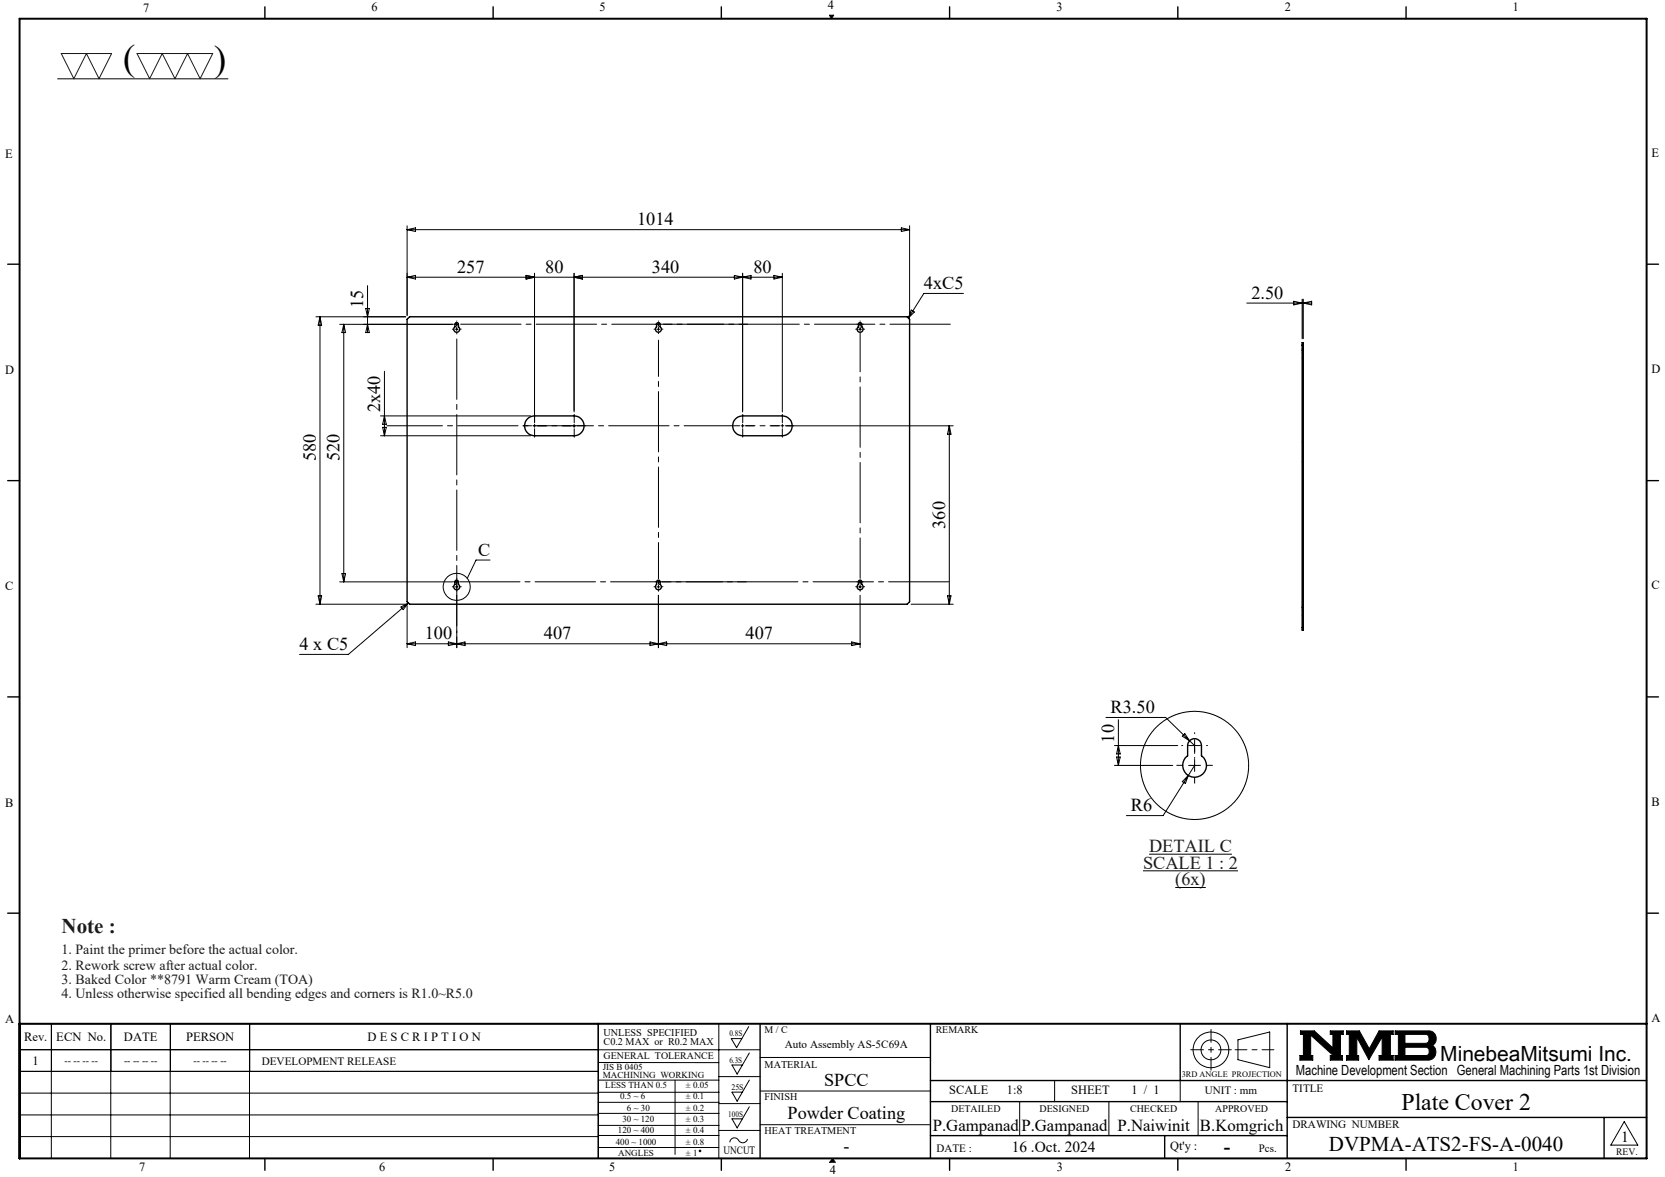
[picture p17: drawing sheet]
<svg xmlns="http://www.w3.org/2000/svg" width="420mm" height="297mm" viewBox="0 0 420 297" stroke-linecap="round" stroke-linejoin="round" font-family="sans-serif">
<defs><g id="words">
<g font-size="9.2">
<text x="31.1" y="17.7">(</text>
<text x="54" y="17.8">)</text>
</g>
<text font-size="6" x="353.5" y="280">Plate Cover 2</text>
<text font-size="5.3" fill="#191924" x="15.5" y="235.5">Note :</text>
<g font-size="5.3">
<text x="363.3" y="267.7">MinebeaMitsumi Inc.</text>
<text x="335.2" y="290.4">DVPMA-ATS2-FS-A-0040</text>
</g>
<text font-size="4.9" x="308.8" y="290.9">-</text>
<g font-size="4.6">
<text x="160.7" y="56.8">1014</text>
<text x="115.3" y="68.8">257</text>
<text x="137.5" y="68.8">80</text>
<text x="164.4" y="68.8">340</text>
<text x="190" y="68.8">80</text>
<text x="91.6" y="77.8" transform="rotate(-90 91.6 77.8)">15</text>
<text x="233.1" y="72.9">4xC5</text>
<text x="315.7" y="75.4">2.50</text>
<text x="95.9" y="104.1" transform="rotate(-90 95.9 104.1)">2x40</text>
<text x="79.6" y="116.4" transform="rotate(-90 79.6 116.4)">580</text>
<text x="85.6" y="116.4" transform="rotate(-90 85.6 116.4)">520</text>
<text x="238.4" y="133.4" transform="rotate(-90 238.4 133.4)">360</text>
<text x="120.6" y="140.3">C</text>
<text x="107.1" y="161.3">100</text>
<text x="137.2" y="161.3">407</text>
<text x="188.1" y="161.3">407</text>
<text x="75.6" y="164">4 x C5</text>
<text x="280.2" y="179.9">R3.50</text>
<text x="281" y="187.4" transform="rotate(-90 281 187.4)">10</text>
<text x="285.3" y="204.7">R6</text>
<text x="207.9" y="274.1">SPCC</text>
<text x="198.7" y="282.4">Powder Coating</text>
<text x="212.8" y="290.6">-</text>
</g>
<g font-size="4.6" fill="#191924">
<text x="289.9" y="215">DETAIL C</text>
<text x="288.3" y="219.2">SCALE 1 : 2</text>
<text x="296.5" y="223.4">(6x)</text>
</g>
<g font-size="4.2">
<text x="235.3" y="285.5">P.Gampanad</text>
<text x="257.6" y="285.5">P.Gampanad</text>
<text x="281.9" y="285.5">P.Naiwinit</text>
<text x="302.7" y="285.5">B.Komgrich</text>
</g>
<g font-size="3.9">
<text x="255.2" y="290.6">16 .Oct. 2024</text>
<text x="408.9" y="288.2">1</text>
</g>
<g font-size="3.5" fill="#191924">
<text x="15.5" y="240.8">1. Paint the primer before the actual color.</text>
<text x="15.5" y="244.7">2. Rework screw after actual color.</text>
<text x="15.5" y="251.8">4. Unless otherwise specified all bending edges and corners is R1.0~R5.0</text>
<text x="15.5" y="248.3">3. Baked Color **8791 Warm Cream (TOA)</text>
</g>
<text font-size="3.5" x="326.9" y="271.4">Machine Development Section General Machining Parts 1st Division</text>
<g font-size="3.2">
<text x="36.1" y="2.9">7</text>
<text x="93.7" y="2.8">6</text>
<text x="151.3" y="2.8">5</text>
<text x="208.8" y="2.2">4</text>
<text x="266.5" y="2.8">3</text>
<text x="324.1" y="2.8">2</text>
<text x="381.6" y="2.8">1</text>
<text x="1.3" y="39.8">E</text>
<text x="416.6" y="39.5">E</text>
<text x="1.3" y="94.3">D</text>
<text x="416.6" y="94.1">D</text>
<text x="1.3" y="148.9">C</text>
<text x="416.6" y="148.7">C</text>
<text x="1.3" y="203.6">B</text>
<text x="416.6" y="203.3">B</text>
<text x="416.6" y="258">A</text>
<text x="1.3" y="258.1">A</text>
<text x="6.1" y="262.7">Rev.</text>
<text x="14.2" y="262.7">ECN No.</text>
<text x="31.3" y="262.7">DATE</text>
<text x="46.9" y="262.7">PERSON</text>
<text x="92.7" y="262.7">D E S C R I P T I O N</text>
<text x="8.2" y="268.7">1</text>
<text x="239.4" y="276.2">SCALE</text>
<text x="254" y="276.2">1:8</text>
<text x="270.2" y="276.2">SHEET</text>
<text x="285.4" y="276.2">1 / 1</text>
<text x="295.2" y="290.1">Qt'y :</text>
<text x="35.1" y="295.5">7</text>
<text x="95.7" y="295.6">6</text>
<text x="153.6" y="295.6">5</text>
<text x="209.3" y="296.3">4</text>
<text x="266.6" y="295.6">3</text>
<text x="324.2" y="295.6">2</text>
<text x="381.6" y="295.6">1</text>
</g>
<g font-size="2.8">
<text x="66" y="268.6">DEVELOPMENT RELEASE</text>
<text x="198" y="264.5">Auto Assembly AS-5C69A</text>
<text x="326" y="275.4">TITLE</text>
<text x="303.9" y="276.2">UNIT : mm</text>
<text x="326" y="284.7">DRAWING NUMBER</text>
<text x="182.5" y="291.2">UNCUT</text>
<text x="236.3" y="290.7">DATE :</text>
<text x="317.6" y="290.6">Pcs.</text>
</g>
<g font-size="2.6">
<text x="152.2" y="261.3">UNLESS SPECIFIED</text>
<text x="152.2" y="263.7">C0.2 MAX or R0.2 MAX</text>
<text x="192.9" y="269.4">MATERIAL</text>
<text x="192.9" y="277.7">FINISH</text>
<text x="192.9" y="286.3">HEAT TREATMENT</text>
</g>
<g font-size="2.5">
<text x="192.9" y="260.7">M / C</text>
<text x="236" y="260.7">REMARK</text>
<text x="16.3" y="268.5">-- -- -- --</text>
<text x="31.3" y="268.5">-- -- -- --</text>
<text x="48.8" y="268.5">-- -- -- --</text>
<text x="152.3" y="267.3">GENERAL TOLERANCE</text>
<text x="239.9" y="280.5">DETAILED</text>
<text x="262.2" y="280.5">DESIGNED</text>
<text x="285.1" y="280.5">CHECKED</text>
<text x="306.6" y="280.5">APPROVED</text>
<text x="407.7" y="291.5">REV.</text>
</g>
<g font-size="2.3">
<text x="152.1" y="270">JIS B 0405</text>
<text x="152.1" y="272.1">MACHINING WORKING</text>
<text x="152.7" y="274.6">LESS THAN 0.5</text>
<text x="173" y="274.6">± 0.05</text>
<text x="156.4" y="277.4">0.5 ~ 6</text>
<text x="158.1" y="280.3">6 ~ 30</text>
<text x="173" y="277.4">± 0.1</text>
<text x="173" y="280.3">± 0.2</text>
<text x="155.9" y="286">120 ~ 400</text>
<text x="157" y="283.2">30 ~ 120</text>
<text x="173" y="283.2">± 0.3</text>
<text x="173" y="286">± 0.4</text>
<text x="155.3" y="288.9">400 ~ 1000</text>
<text x="155.9" y="291.7">ANGLES</text>
<text x="173" y="288.9">± 0.8</text>
<text x="173" y="291.7">± 1</text>
</g>
<g font-size="2.1">
<text x="184" y="261.5">0.8S</text>
<text x="184" y="268.1">6.3S</text>
<text x="184.5" y="275">25S</text>
<text x="298.1" y="271.8">3RD ANGLE PROJECTION</text>
<text x="183.7" y="281.9">100S</text>
</g>
</g></defs>
<g fill="none" stroke="#000" stroke-width=".25">
<path d="M14.5 19.9h43M209.2 3.8h1.1l-.6 .9zM102.7 57v22.6M102.7 58l2.1-.5v.9zM102.7 58h126.7M227.4 57.5l2 .5-2 .4zM229.4 57v22.6M79.7 79.9h22.6M80.7 79.9v72.6M80.7 79.9l.4 2.2h-.8zM92.3 77.9h.9l-.5 2zM92.7 72.1v11.8"/>
<path d="M102.7 70l2.1-.5v.9zM132.7 69.5l2.1 .5-2.1 .4zM134.8 69v37.5M144.8 69v35M144.8 70l2.1-.5v.9zM185.2 69.5l2.1 .5-2.1 .4zM187.3 69v35M187.3 70l2.1-.5v.9zM195.2 69.5l2.1 .5-2.1 .4zM197.3 70h-94.6M197.3 69v35M229.9 78.2l.7 .5-1.5 1.6z"/>
<path d="M243 74h-10l-3.9 6.3M314.5 76.5h16.4M326.4 76l2.1 .5-2.1 .4zM328.5 75.5v10M328.8 75.5v10M328.8 76.5l2.1-.5v.9zM85.7 81.8h28.5M86.7 81.8v65M86.7 81.8l.5 2.1h-.9zM92.7 81.8l.5 2.1h-.9zM97 93.7v16.3M114.8 81.8h.8"/>
<path d="M114.8 83.1h.8M115.2 81.5v.7M115.2 82.7v.8M165.7 81.8h.7M165.7 83.1h.7M166.1 81.5v.7M166.1 82.7v.8M216.6 81.8h.7M216.6 83.1h.7M217 81.5v.7M217 82.7v.8M96 104.9h37.8"/>
<path d="M96 110h37.8M96.5 107.8h.9l-.4 2.2zM97 104.9l.4 2.2h-.9zM144.5 107.5h.7M144.8 107.1v.7M187 107.5h.7M187.3 107.1v.7M198.3 107.5h42.2M239.5 107.5v45M239.5 107.5l.4 2.1h-.9zM79.7 152.5h22.6M80.3 150.4h.8l-.4 2.1z"/>
<path d="M85.7 146.8h28.5M86.3 144.7h.9l-.5 2.1zM101.1 153.2l1.9-1.1-1.3 1.7zM102.7 152.8v10.6M103 152.1l-15.1 13h-12.3M114.8 146.8h.8M114.8 148.1h.8M115.2 146.5v.7M115.2 147.7v.7M115.2 150.2v13.2M123.6 141.3h-3.5l-2.2 4.6M165.7 146.8h.7"/>
<path d="M165.7 148.1h.7M166.1 146.5v.7M166.1 147.7v.7M166.1 150.2v13.2M216.6 146.8h.7M216.6 148.1h.7M217 146.5v.7M217 147.7v.7M217 150.2v13.2M229.8 152.5h10.7M239 150.4h.9l-.4 2.1zM102.7 162.5h114.3"/>
<path d="M102.7 162.5l2.1-.5v.9zM113.1 162l2.1 .5-2.1 .4zM115.2 162.5l2.1-.5v.9zM164 162l2.1 .5-2.1 .4zM166.1 162.5l2.1-.5v.9zM214.8 162l2.2 .5-2.2 .4zM279 181h15l6.1 5.9M281.1 188.1h16M281.1 193.1h14.7M281.7 191h.9l-.5 2.1zM282.1 181.6v11.5M282.1 188.1l.5 2.1h-.9z"/>
<path d="M298.9 185.1l1.2 1.8-1.9-1.1zM299.8 195.7l-6.4 10.1h-9.3M299.8 195.7l-.8 2-.8-.5zM299.8 188.1h3M299.8 193.1h3M300.1 186.9l1.2 1.2M301.3 193.1l-1.5 2.6M301.3 186.7v2.9M301.3 191.6v3.1M288.3 219.7h24M289.9 215.5h20.9M296.5 223.9h7.7"/>
<path d="M12.9 258.3v34M13 258.3v12M27.9 258.3v34M28 258.3v12M42.9 258.3v34M43 258.3v12M62.9 258.3v34M63 258.3v12M150.9 258.3v34M181.3 258.3v34M188.9 259l-3.1 5.4-1.3-2.3h2.6M4.9 264.9h186.8"/>
<path d="M4.9 275.8h146M5 270.3v-12h146v12l-146.1 .1M5 264.9h146M150.9 278.2h30.4M150.9 275.6h30.4M150.9 272.6h30.4M150.9 268.1h30.4M170.3 272.6v18.7M181.3 271.7h10.4M181.3 278.5h10.4M189 279.3l-3.1 5.3-1.3-2.3h2.7M189 265.7l-3.1 5.3-1.3-2.3h2.7"/>
<path d="M189 272.6l-3.1 5.3-1.3-2.3h2.7M191.7 266.8h43M191.7 275.3h43M257.2 278v8.6M266 272.7v5.3M279.7 278v8.6M297.7 272.7v5.3M302.2 278v8.6M312.3 262.4l8-2v9l-8-2zM328 260.1h3.5l4.7 4.3v-3.4h-.6v-.9h3.2v.9h-.7v5.3h.5v1.2h-3v-1.2h.7l-5.7-5.1v5.1h.6v1.2h-3.3v-1.2h.9v-5.3h-.8zM339.7 260.1h3.2l2.5 4.6 2.5-4.6h3.5v.9h-.7v5.3h.7v1.2h-3.5v-1.2h.8v-4.6l-3.4 5.7-3-5.7v4.6h.4v1.2h-3v-1.2h.7v-5.3h-.7zM351.9 260.1h8.4a1.97 1.97 0 0 1 1.9 1.5 1.97 1.97 0 0 1-.9 2.2 2.03 2.03 0 0 1 .8 2.2 2.03 2.03 0 0 1-1.8 1.5h-8.4v-1.2h.8v-5.3h-.8z"/>
<path d="M354.4 261h5.4l.6 .5v1.2l-.4 .5-.3 .1h-5.3zM354.4 264.3h5.4l.6 .4 .1 1a.79 .79 0 0 1-.8 .6h-5.3zM4.9 281.3h146M4.9 286.8h146M150.9 280.9h30.4M150.9 286.5h30.4M150.9 284h30.4M150.9 289.6h30.4M181.3 285.3h10.4M188.6 287.4a1.29 1.29 0 0 1-1.2 1 1.29 1.29 0 0 1-1.3-.9 1.14 1.14 0 0 0-1.3-.3 1.14 1.14 0 0 0-.7 1.1M191.7 283.8h43M210 292.3l.7 1"/>
<path d="M409.7 283l3.4 6h-6.8z"/>
<circle cx="115.2" cy="148.1" r="3.4"/>
<circle cx="301.3" cy="193.1" r="13.6"/>
<circle cx="305.5" cy="264.9" r="2.51"/>
<circle cx="305.5" cy="264.9" r="4.5"/>
<circle cx="176.6" cy="290.4" r=".2"/>
</g>
<path d="M311.6 264.9h9.7" fill="none" stroke="#000" stroke-width=".25" stroke-dasharray="15.2 1.3 1.3 1.3" stroke-dashoffset="12.3"/>
<path d="M305.5 259.8v10.2M300.4 264.9h10.2" fill="none" stroke="#000" stroke-width=".25" stroke-dasharray="15.2 1.3 1.3 1.3" stroke-dashoffset="12"/>
<g fill="none" stroke="#000" stroke-width=".35">
<path d="M66.8 1.7v3M124.4 1.7v3M182 1.7v3M239.5 1.7v3M297.1 1.7v3M354.7 1.7v3M1.9 66.7h3M415.4 66.7h3M102.7 80.6l.6-.7h125.5l.6 .7v71.2l-.6 .7h-125.5l-.6-.7zM114.9 81.6l.2-.2 .4 .2 .1 .9a.74 .74 0 0 1 .2 1.1 .74 .74 0 0 1-1.2 0 .74 .74 0 0 1 .2-1.1zM165.7 81.6l.3-.2 .4 .2 .1 .9a.74 .74 0 0 1 .1 1.1 .74 .74 0 0 1-1.1 0 .74 .74 0 0 1 .1-1.1zM216.6 81.6l.4-.2 .4 .3v.8a.74 .74 0 0 1 .1 1.1 .74 .74 0 0 1-1.1 0 .74 .74 0 0 1 .1-1.1z"/>
<path d="M328.5 86.5h.3v72.5h-.3zM328.5 87.1h.3M133 105.8l.8-.6 1-.3h10a2.5 2.5 0 0 1 2.5 2.6 2.5 2.5 0 0 1-2.5 2.5h-10a2.5 2.5 0 0 1-2.3-1.5 2.5 2.5 0 0 1 .5-2.7zM185.7 105.5l.6-.3 1-.3h10a2.5 2.5 0 0 1 2.5 2.6 2.5 2.5 0 0 1-2.5 2.5h-10a2.5 2.5 0 0 1-2.3-1.7 2.5 2.5 0 0 1 .7-2.8zM1.9 121.3h3M415.4 121.3h3M114.9 146.5l.2-.1 .4 .1 .1 1a.76 .76 0 0 1 .2 1.1 .76 .76 0 0 1-1.2 0 .76 .76 0 0 1 .2-1.1zM165.7 146.5l.3-.1 .4 .1 .1 1a.76 .76 0 0 1 .1 1.1 .76 .76 0 0 1-1.1 0 .76 .76 0 0 1 .1-1.1zM216.6 146.5l.3-.1 .4 .1 .1 1a.75 .75 0 0 1 .1 1.1 .75 .75 0 0 1-1.1 0 .75 .75 0 0 1 .1-1.1zM328.5 158.4h.3M1.9 175.9h3M415.4 175.9h3"/>
<path d="M300 187a1.74 1.74 0 0 1 1.9-.5 1.74 1.74 0 0 1 1.2 1.6v2.6a3 3 0 0 1 .5 4.4 3 3 0 0 1-4.5 0 3 3 0 0 1 .5-4.4v-2.6zM1.9 230.4h3M415.4 230.4h3M150.9 258.3v34M191.7 258.3v34M234.7 258.3v34M297.7 258.3v14.4M324.7 258.3v34M234.7 272.7h180.7M234.7 278h90M66.8 292.3v3M124.4 292.3v3"/>
<path d="M182 292.3v3M234.7 286.6h90M239.5 292.3v3M293.8 286.6v5.7M297.1 292.3v3M324.7 282h90.7M354.7 292.3v3M404.6 282v10.3"/>
</g>
<path d="M4.9 4.7h410.5v287.6h-410.5zM4.9 258.3h410.5" fill="none" stroke="#000" stroke-width=".5"/>
<path d="M210 292.3l-.7 1h1.4" fill="none" stroke="#00f" stroke-width=".25"/>
<g fill="#000">
<path d="M210 292.3l.7 1h-1.4z"/>
<path d="M209.2 3.8l.5 .9 .6-.9zM328 260.1v.9h.8v5.3h-.9v1.2h3.3v-1.2h-.6v-5.1l5.7 5.1h-.7v1.2h3v-1.2h-.5v-5.3h.7v-.9h-3.2v.9h.6v3.4l-4.7-4.3zM351.9 260.1v.9h.8v5.3h-.8v1.2h8.6l.7-.2 .6-.5 .4-.8v-.8l-.3-.8-.6-.6 .8-.8 .2-1.3-.5-.9-.5-.5-.6-.2zM354.4 264.3h5.4l.6 .4 .1 1-.6 .6h-5.5zM354.4 261l5.5 .1 .5 .5v1.1l-.3 .5-.3 .1h-5.4zM339.7 260.1v.9h.7v5.3h-.7v1.2h3v-1.2h-.4v-4.6l3 5.7 3.4-5.7v4.6h-.8v1.2h3.5v-1.2h-.7v-5.3h.7v-.9h-3.5l-2.5 4.6-2.5-4.6z" fill-rule="evenodd"/>
</g>
<g fill="none" stroke="#000" stroke-width=".25" stroke-dasharray="15.2 1.3 1.3 1.3">
<path d="M114.5 81.8h-.1M114.5 83.1h-.4M115.2 81.1v-.1M115.2 82.6h.1M115.2 82.3v-.4M116 83.1h.3M165.3 81.8h.1M165.3 83.1h-.3M166.1 81.1v-.1M166.1 82.6h.1M166.1 82.3v-.4M166.1 83.8v.4"/>
<path d="M166.8 83.1h.4M216.2 81.8h.1M216.2 83.1h-.4M217 81.1v-.1M217 82.6h.1M217 82.3v-.4M217.7 81.8h.1M217.7 83.1h.4M134.1 107.4h-2.1M134.8 107.4h-.3M134.8 107.4v.4M134.8 107.4h.4"/>
<path d="M134.8 107.4v-.3M134.8 108.2v2.1M134.8 106.7v-2.1M135.6 107.4h2.1M144.1 107.4h-2.1M144.8 108.2v2.1M144.8 106.7v-2.1M145.6 107.4h2.1M187.3 106.7v-2.1M187.3 108.2v2.1M188.1 107.4h2.1M196.6 107.4h-2.1"/>
<path d="M197.3 107.4h.4M197.3 107.4v-.3M197.3 107.4h-.3M197.3 107.4v.4M197.3 106.7v-2.1M197.3 108.2v2.1M198.1 107.4h2.1M114.5 146.8h-.1M114.5 148.1h-.4M115.2 146.1v-.1M115.2 147.6h.1M115.2 147.3v-.4"/>
<path d="M115.2 148.8v.4M116 146.8h72.3M116 148.1h.3M165.3 146.8h.1M165.3 148.1h-.3M166.1 147.6h.1M166.1 147.3v-.4M166.1 148.8v.4M166.8 148.1h.4M216.2 146.8h.1M216.2 148.1h-.4M217 146.1v-.1"/>
<path d="M217 147.6h.1M217 147.3v-.4M217 148.8v.4M217.7 146.8h.1M217.7 148.1h.4M298.3 188.1h-.2M298.3 193.1h-1.5M301.3 185.1v-.2M301.3 191.1v.3M301.3 190.1v-1.5M301.3 196.1v1.5M304.3 188.1h.3"/>
<path d="M304.3 193.1h1.5"/>
</g>
<path d="M217 83.8v62" fill="none" stroke="#000" stroke-width=".25" stroke-dasharray="15.2 1.3 1.3 1.3" stroke-dashoffset="5.2"/>
<path d="M116 81.8h72.8" fill="none" stroke="#000" stroke-width=".25" stroke-dasharray="15.2 1.3 1.3 1.3" stroke-dashoffset="-.2"/>
<path d="M115.2 83.8v75.9" fill="none" stroke="#000" stroke-width=".25" stroke-dasharray="15.2 1.3 1.3 1.3" stroke-dashoffset="-1.7"/>
<path d="M186.6 107.4h-89" fill="none" stroke="#000" stroke-width=".25" stroke-dasharray="15.2 1.3 1.3 1.3" stroke-dashoffset="1.2"/>
<path d="M144.1 107.4h-8.5M188.1 107.4h8.5" fill="none" stroke="#000" stroke-width=".25" stroke-dasharray="15.2 1.3 1.3 1.3" stroke-dashoffset="12.9"/>
<path d="M166.8 81.8h73.4" fill="none" stroke="#000" stroke-width=".25" stroke-dasharray="15.2 1.3 1.3 1.3" stroke-dashoffset="-.5"/>
<path d="M166.1 146.1v-60.3" fill="none" stroke="#000" stroke-width=".25" stroke-dasharray="15.2 1.3 1.3 1.3" stroke-dashoffset="6.1"/>
<path d="M166.8 146.8h72.7" fill="none" stroke="#000" stroke-width=".25" stroke-dasharray="15.2 1.3 1.3 1.3" stroke-dashoffset="-.1"/>
<path d="M15.5 13.5h12.7l-3.2 6.4-3.2-6.4-3.2 6.4zM34.6 13.5h19.1l-3.2 6.4-3.2-6.4-3.2 6.4-3.2-6.4-3.2 6.4z" fill="none" stroke="#191924" stroke-width=".25"/>
<path d="M328.5 90.3h.3M328.8 89h-.3M328.8 88.3h-.3M328.8 87.9h-.3M328.8 116.5h-.3M328.8 111.5h-.3M328.5 155.3h.3M328.8 154h-.3M328.8 153.3h-.3M328.8 152.9h-.3" fill="none" stroke="#000" stroke-width=".25" stroke-dasharray="1.3 .6"/>
<use href="#words"/>
</svg>
